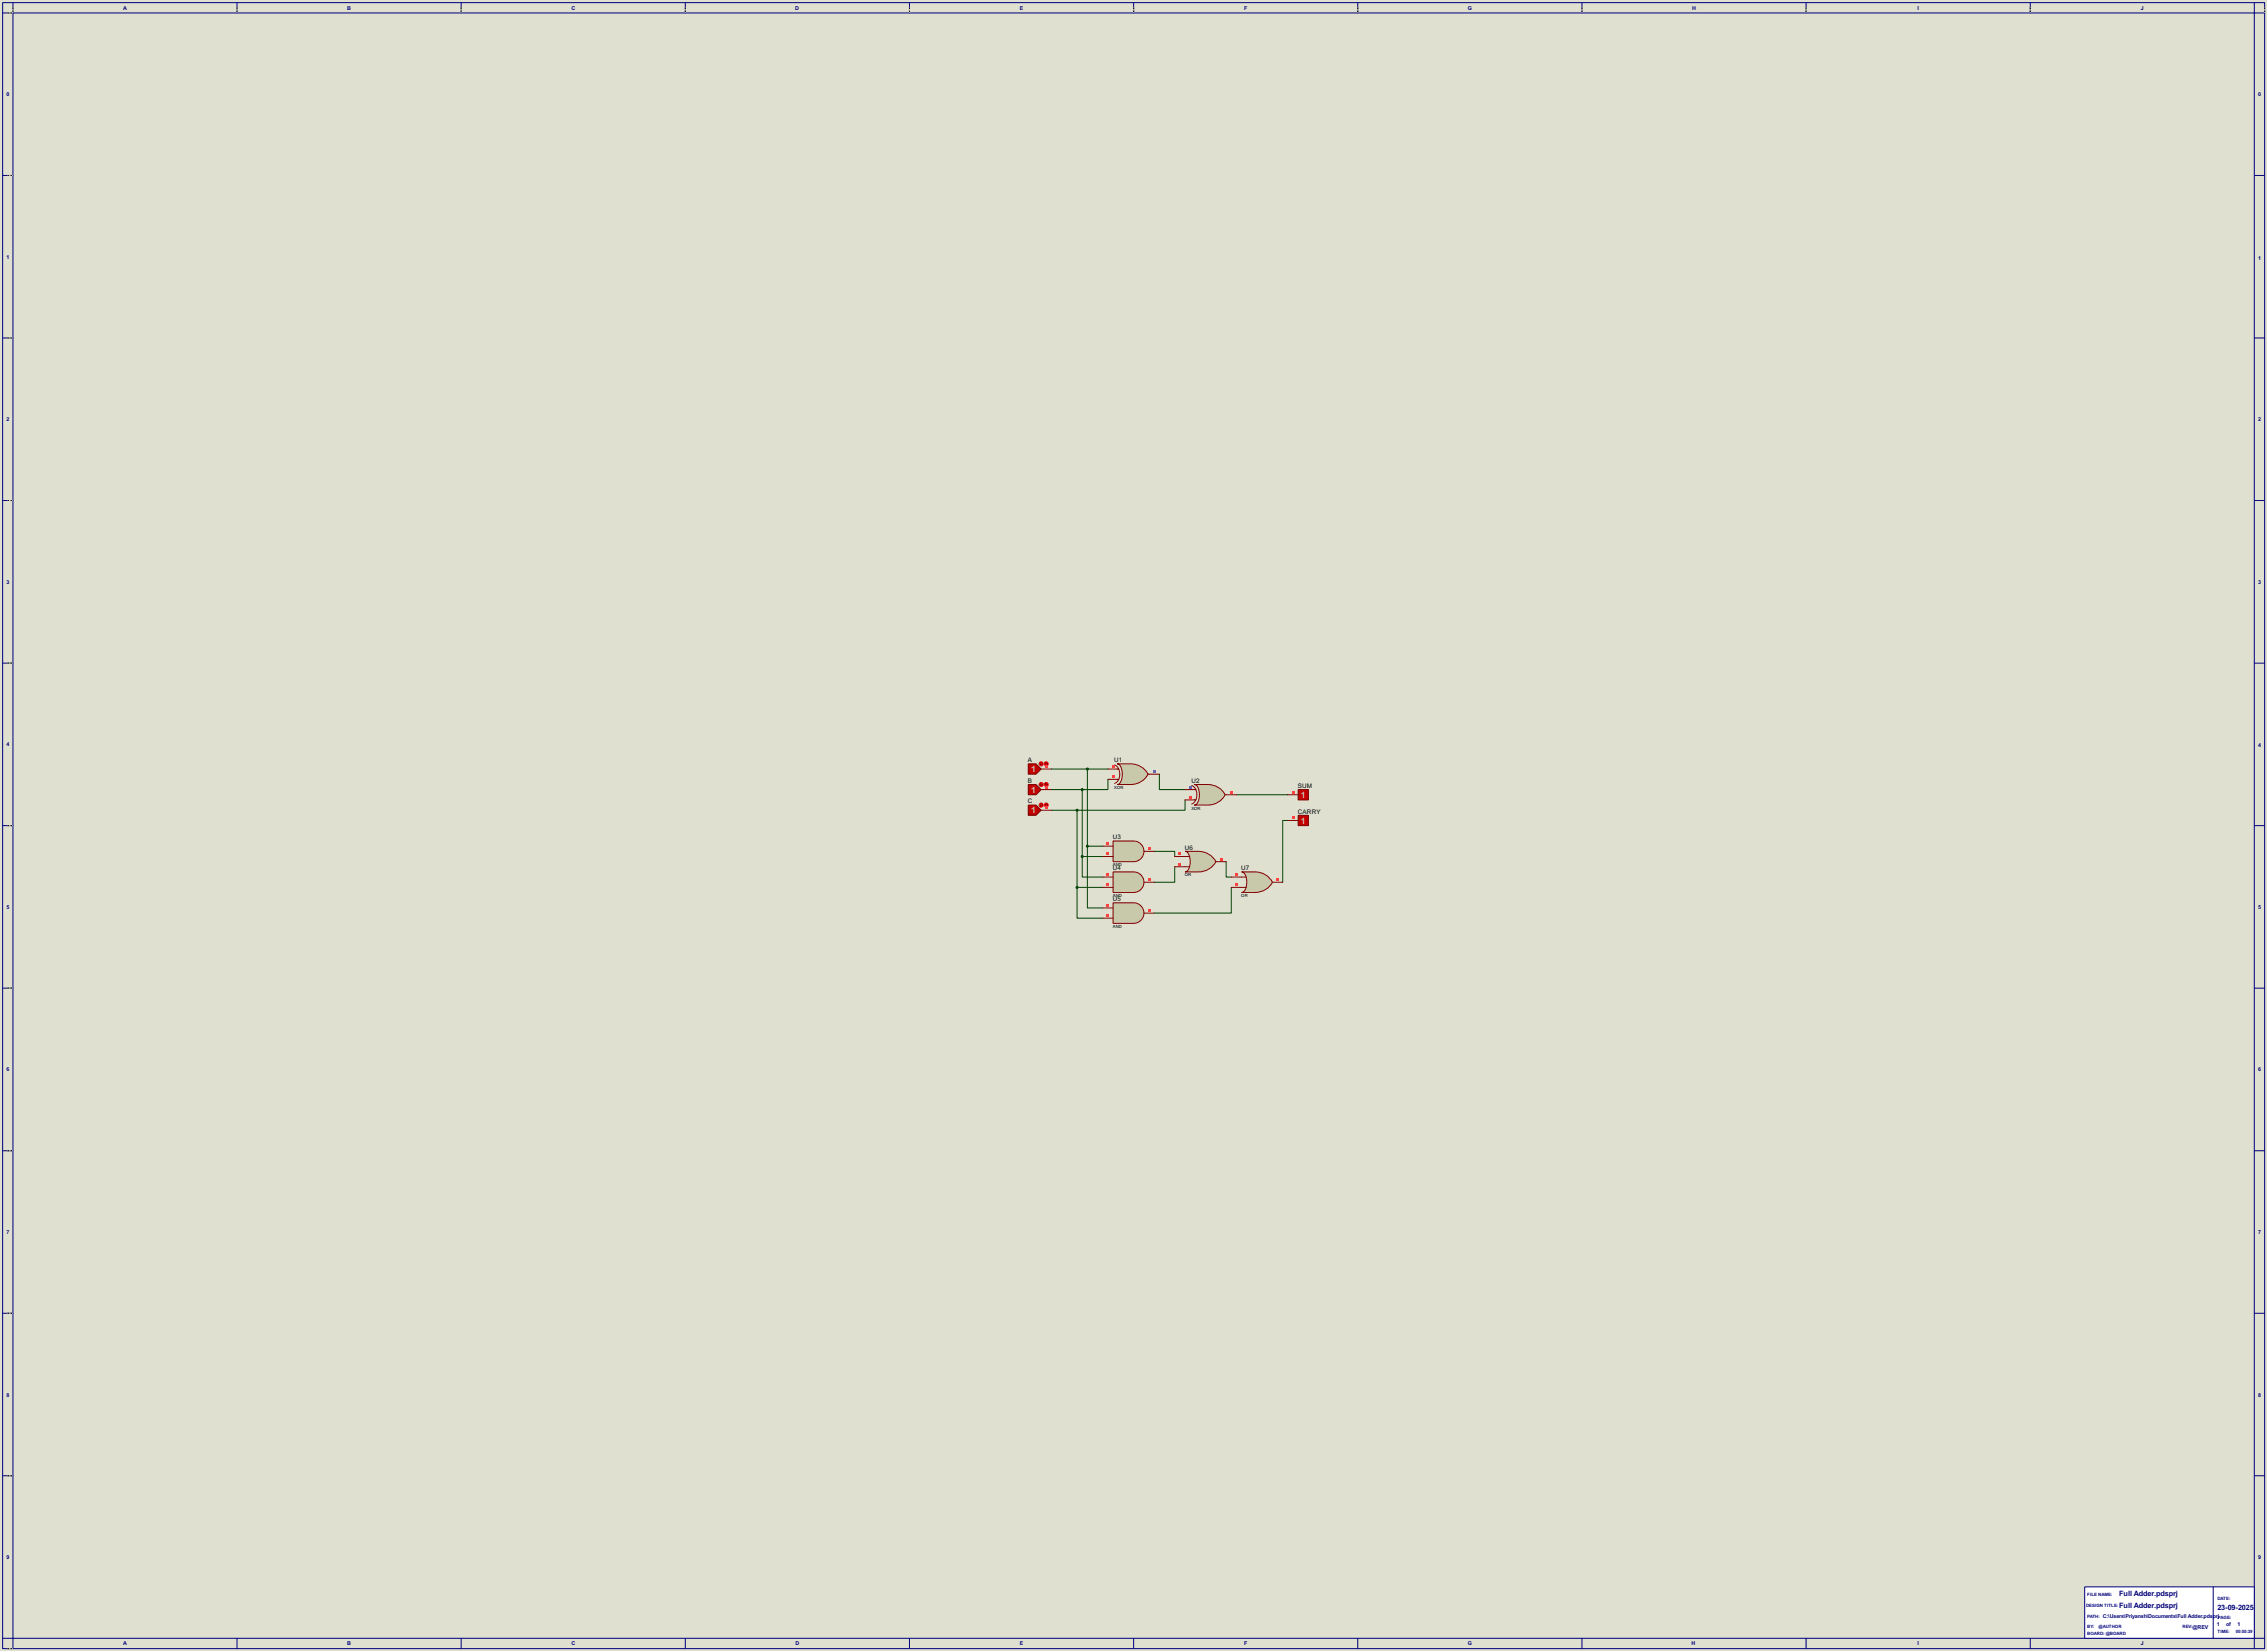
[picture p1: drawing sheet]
<svg xmlns="http://www.w3.org/2000/svg" width="1120mm" height="815mm" viewBox="0 0 1120 815" stroke-linecap="round" stroke-linejoin="round" font-family="sans-serif">
<defs><g id="words">
<g font-size="4.8" fill="#c0c0c0">
<text x="509" y="381">1</text>
<text x="509" y="391">1</text>
<text x="643" y="394">1</text>
<text x="509" y="402">1</text>
<text x="643" y="407">1</text>
</g>
<g font-size="4.1" fill="#000080">
<text x="1047" y="788">Full Adder.pdsprj</text>
<text x="1047" y="794">Full Adder.pdsprj</text>
<text x="1096" y="795">23-09-2025</text>
</g>
<g font-size="3.5">
<text x="508" y="376">A</text>
<text x="551" y="376">U1</text>
<text x="508" y="387">B</text>
<text x="589" y="387">U2</text>
<text x="641" y="389">SUM</text>
<text x="508" y="397">C</text>
<text x="641" y="402">CARRY</text>
<text x="550" y="415">U3</text>
<text x="585" y="420">U6</text>
<text x="550" y="430">U4</text>
<text x="613" y="430">U7</text>
<text x="550" y="445">U5</text>
</g>
<g font-size="3" fill="#000080">
<text x="61" y="5">A</text>
<text x="172" y="5">B</text>
<text x="282" y="5">C</text>
<text x="393" y="5">D</text>
<text x="504" y="5">E</text>
<text x="615" y="5">F</text>
<text x="725" y="5">G</text>
<text x="836" y="5">H</text>
<text x="947" y="5">I</text>
<text x="1058" y="5">J</text>
<text x="3" y="48">0</text>
<text x="1116" y="48">0</text>
<text x="3" y="128">1</text>
<text x="1116" y="128">1</text>
<text x="3" y="208">2</text>
<text x="1116" y="208">2</text>
<text x="3" y="288">3</text>
<text x="1116" y="289">3</text>
<text x="3" y="369">4</text>
<text x="1116" y="369">4</text>
<text x="3" y="449">5</text>
<text x="1116" y="449">5</text>
<text x="3" y="529">6</text>
<text x="1116" y="529">6</text>
<text x="3" y="610">7</text>
<text x="1116" y="609">7</text>
<text x="3" y="690">8</text>
<text x="1116" y="690">8</text>
<text x="3" y="770">9</text>
<text x="1116" y="770">9</text>
<text x="1039" y="799">C:\Users\Priyansh\Documents\Full Adder.pdsprj</text>
<text x="1095" y="803">1</text>
<text x="1100" y="803">of</text>
<text x="1106" y="803">1</text>
<text x="1083" y="804">@REV</text>
<text x="61" y="813">A</text>
<text x="172" y="813">B</text>
<text x="282" y="813">C</text>
<text x="393" y="813">D</text>
<text x="504" y="813">E</text>
<text x="615" y="813">F</text>
<text x="725" y="813">G</text>
<text x="836" y="813">H</text>
<text x="947" y="813">I</text>
<text x="1058" y="813">J</text>
</g>
<g font-size="2.5" fill="#000080">
<text x="1031" y="788">FILE NAME:</text>
<text x="1096" y="790">DATE:</text>
<text x="1031" y="794">DESIGN TITLE:</text>
<text x="1031" y="799">PATH:</text>
<text x="1031" y="804">BY:</text>
<text x="1037" y="804">@AUTHOR</text>
<text x="1096" y="800">PAGE:</text>
<text x="1031" y="807">BOARD: @BOARD</text>
<text x="1078" y="804">REV:</text>
<text x="1096" y="807">TIME:</text>
<text x="1105" y="807">00:50:39</text>
</g>
<g font-size="2.4">
<text x="551" y="390">XOR</text>
<text x="589" y="400">XOR</text>
<text x="550" y="428">AND</text>
<text x="585" y="433">OR</text>
<text x="550" y="443">AND</text>
<text x="613" y="443">OR</text>
<text x="550" y="458">AND</text>
</g>
</g></defs>
<path d="M0 0h1120v815h-1120z" fill="#e0e0d0"/>
<g fill="none" stroke="#000080" stroke-width=".5">
<path d="M1 1h1118v813h-1118zM6 6h1108v803h-1108zM6 1v5h-5M117 1v5M228 1v5M339 1v5M449 1v5M560 1v5M671 1v5M782 1v5M892 1v5M1003 1v5"/>
<path d="M1114 1v5h5M1 87h5M1114 87h5M1 167h5M1114 167h5M1 247h5M1114 247h5M1 327h5M1114 327h5M1 408h5M1114 408h5M1 488h5"/>
<path d="M1114 488h5M1 568h5M1114 568h5M1 649h5M1114 649h5M1 729h5M1114 729h5M1 809h5v5M117 809v5M228 809v5M339 809v5M449 809v5"/>
<path d="M560 809v5M671 809v5M782 809v5M892 809v5M1003 809v5M1119 809h-5v5"/>
</g>
<g fill="none" stroke="#e0e0d0" stroke-width=".49">
<path d="M4 6h2M6 4v2M117 4v2M228 4v2M339 4v2M449 4v2M560 4v2M671 4v2M782 4v2M892 4v2M1003 4v2M1119 4v2"/>
<path d="M4 87h2M4 167h2M4 247h2M4 327h2M4 408h2M4 488h2M4 568h2M4 649h2M4 729h2M4 814h2"/>
</g>
<g fill="none" stroke="#000" stroke-width=".49" stroke-dasharray=".5 1">
<path d="M4 6h2M6 4v2M117 4v2M228 4v2M339 4v2M449 4v2M560 4v2M671 4v2M782 4v2M892 4v2M1003 4v2M1119 4v2"/>
<path d="M4 87h2M4 167h2M4 247h2M4 327h2M4 408h2M4 488h2M4 568h2M4 649h2M4 729h2M4 814h2"/>
</g>
<path d="M1030 784h84v25h-84z" fill="#fff" stroke="#000080" stroke-width=".49"/>
<path d="M1094 784v25" fill="none" stroke="#000080" stroke-width=".49"/>
<g fill="none" stroke="#004000" stroke-width=".49">
<path d="M519 380h28M537 380v38M519 390h16M535 390v33M547 385v5h-12M573 382v8h13M586 395v5h-54M611 392h25M519 400h13M532 400v38M537 418v30h8M537 418h8"/>
<path d="M636 405h-2v31M532 438v15h13M532 438h13M535 423v10h10M535 423h10M570 420h10v3M580 428v8h-10M606 426v7h2M608 438v13h-38"/>
</g>
<path d="M552 377h7a9 9 0 0 1 8 5 9 9 0 0 1-8 5h-7a7 7 0 0 0 1-9z" fill-rule="evenodd" fill="#c8c8aa" stroke="#800000" stroke-width=".49"/>
<path d="M547 380h6M551 378a5 5 0 0 1 0 9M547 385h6M567 382h6" fill="none" stroke="#800000" stroke-width=".49"/>
<g fill="#ff4040">
<path d="M549 378h2v1h-2z"/>
<path d="M549 383h2v1h-2z"/>
</g>
<path d="M570 380h1v2h-1z" fill="#4040ff"/>
<path d="M590 387h7a9 9 0 0 1 8 5 9 9 0 0 1-8 6h-7a7 7 0 0 0 2-10z" fill-rule="evenodd" fill="#c8c8aa" stroke="#800000" stroke-width=".49"/>
<path d="M586 390h5M586 395h5M589 388a5 5 0 0 1 0 9M605 392h6" fill="none" stroke="#800000" stroke-width=".49"/>
<path d="M587 388h2v1h-2z" fill="#4040ff"/>
<g fill="#ff4040">
<path d="M587 393h2v1h-2z"/>
<path d="M608 391h1v1h-1z"/>
</g>
<path d="M508 377h4l2 3-2 2h-4z" fill-rule="evenodd" fill="#c00000" stroke="#800000" stroke-width=".49"/>
<path d="M514 380h5" fill="none" stroke="#800000" stroke-width=".49"/>
<circle cx="514" cy="377" r="1" fill="#400000" stroke="#f00" stroke-width=".49"/>
<path d="M514 377h.1M514 377h1M514 377v1" fill="none" stroke="#f00" stroke-width=".49"/>
<circle cx="517" cy="377" r="1" fill="#400000" stroke="#f00" stroke-width=".49"/>
<path d="M517 377v1" fill="none" stroke="#f00" stroke-width=".49"/>
<path d="M516 378h2v1h-2z" fill="#ff4040"/>
<path d="M508 387h4l2 3-2 2h-4z" fill-rule="evenodd" fill="#c00000" stroke="#800000" stroke-width=".49"/>
<path d="M514 390h5" fill="none" stroke="#800000" stroke-width=".49"/>
<circle cx="514" cy="387" r="1" fill="#400000" stroke="#f00" stroke-width=".49"/>
<path d="M514 387h.1M514 387h1M514 387v1" fill="none" stroke="#f00" stroke-width=".49"/>
<circle cx="517" cy="387" r="1" fill="#400000" stroke="#f00" stroke-width=".49"/>
<path d="M517 388h.1M517 387v1" fill="none" stroke="#f00" stroke-width=".49"/>
<path d="M516 388h2v1h-2z" fill="#ff4040"/>
<path d="M508 398h4l2 2-2 3h-4z" fill-rule="evenodd" fill="#c00000" stroke="#800000" stroke-width=".49"/>
<path d="M514 400h5" fill="none" stroke="#800000" stroke-width=".49"/>
<circle cx="514" cy="398" r="1" fill="#400000" stroke="#f00" stroke-width=".49"/>
<path d="M514 397h.1M514 397h1M514 397v1" fill="none" stroke="#f00" stroke-width=".49"/>
<circle cx="517" cy="398" r="1" fill="#400000" stroke="#f00" stroke-width=".49"/>
<path d="M517 398h.1M517 397v1" fill="none" stroke="#f00" stroke-width=".49"/>
<path d="M516 398h2v1h-2z" fill="#ff4040"/>
<path d="M641 390h5v5h-5z" fill-rule="evenodd" fill="#c00000" stroke="#800000" stroke-width=".49"/>
<path d="M636 392h5" fill="none" stroke="#800000" stroke-width=".49"/>
<path d="M638 391h2v1h-2z" fill="#ff4040"/>
<path d="M641 403h5v5h-5z" fill-rule="evenodd" fill="#c00000" stroke="#800000" stroke-width=".49"/>
<path d="M636 405h5" fill="none" stroke="#800000" stroke-width=".49"/>
<path d="M638 403h2v2h-2z" fill="#ff4040"/>
<path d="M550 415h10a5 5 0 0 1 5 5 5 5 0 0 1-5 6h-10z" fill-rule="evenodd" fill="#c8c8aa" stroke="#800000" stroke-width=".49"/>
<path d="M545 418h5M545 423h5M565 420h5" fill="none" stroke="#800000" stroke-width=".49"/>
<g fill="#ff4040">
<path d="M547 416h1v1h-1z"/>
<path d="M547 421h1v1h-1z"/>
<path d="M567 419h1v1h-1z"/>
</g>
<path d="M550 431h10a5 5 0 0 1 5 5 5 5 0 0 1-5 5h-10z" fill-rule="evenodd" fill="#c8c8aa" stroke="#800000" stroke-width=".49"/>
<path d="M545 433h5M545 438h5M565 436h5" fill="none" stroke="#800000" stroke-width=".49"/>
<g fill="#ff4040">
<path d="M547 431h1v1h-1z"/>
<path d="M547 436h1v2h-1z"/>
<path d="M567 434h1v1h-1z"/>
</g>
<path d="M550 446h10a5 5 0 0 1 5 5 5 5 0 0 1-5 5h-10z" fill-rule="evenodd" fill="#c8c8aa" stroke="#800000" stroke-width=".49"/>
<path d="M545 448h5M545 453h5M565 451h5" fill="none" stroke="#800000" stroke-width=".49"/>
<g fill="#ff4040">
<path d="M547 446h1v2h-1z"/>
<path d="M547 452h1v1h-1z"/>
<path d="M567 449h1v1h-1z"/>
</g>
<path d="M586 420h6a10 10 0 0 1 9 6 10 10 0 0 1-9 5h-6a6 6 0 0 0 0-11z" fill-rule="evenodd" fill="#c8c8aa" stroke="#800000" stroke-width=".49"/>
<path d="M580 423h8M580 428h8M601 426h5" fill="none" stroke="#800000" stroke-width=".49"/>
<g fill="#ff4040">
<path d="M582 421h2v1h-2z"/>
<path d="M582 426h2v1h-2z"/>
<path d="M603 424h1v1h-1z"/>
</g>
<path d="M613 431h7a10 10 0 0 1 9 5 10 10 0 0 1-9 5h-7a7 7 0 0 0 2-10z" fill-rule="evenodd" fill="#c8c8aa" stroke="#800000" stroke-width=".49"/>
<path d="M608 433h8M608 438h8M629 436h5" fill="none" stroke="#800000" stroke-width=".49"/>
<g fill="#ff4040">
<path d="M610 431h2v1h-2z"/>
<path d="M610 436h2v2h-2z"/>
<path d="M631 434h1v1h-1z"/>
</g>
<g fill="#004000" stroke="#004000" stroke-width=".49">
<circle cx="537" cy="380" r=".5"/>
<circle cx="535" cy="390" r=".5"/>
<circle cx="535" cy="423" r=".5"/>
<circle cx="532" cy="400" r=".5"/>
<circle cx="537" cy="418" r=".5"/>
<circle cx="532" cy="438" r=".5"/>
</g>
<use href="#words"/>
</svg>
